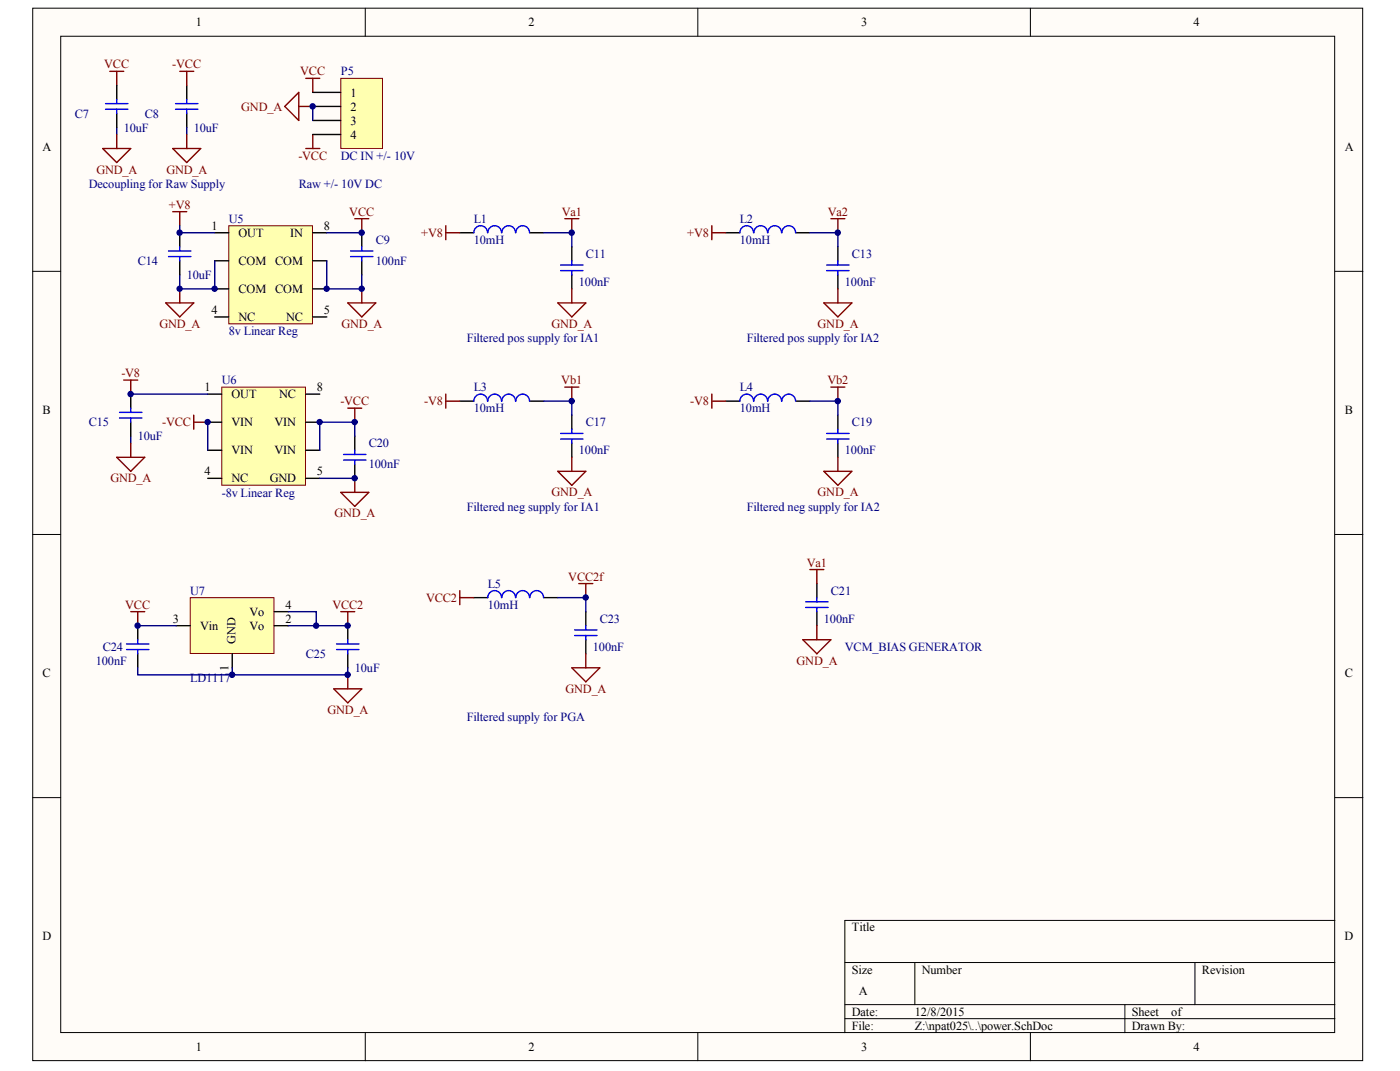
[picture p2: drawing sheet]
<svg xmlns="http://www.w3.org/2000/svg" width="271mm" height="207mm" viewBox="0 0 271 207" stroke-linecap="round" stroke-linejoin="round" font-family="sans-serif">
<defs><g id="words">
<g font-size="2.4">
<text x="37.9" y="5.1">1</text>
<text x="102.3" y="5.1">2</text>
<text x="166.6" y="5.1">3</text>
<text x="231" y="5.1">4</text>
<text x="67.8" y="18.7">1</text>
<text x="67.8" y="21.4">2</text>
<text x="8.2" y="29.1">A</text>
<text x="67.8" y="24.1">3</text>
<text x="67.8" y="26.8">4</text>
<text x="260.2" y="29.1">A</text>
<text x="40.9" y="44.4">1</text>
<text x="46.2" y="45.8">OUT</text>
<text x="56.1" y="45.8">IN</text>
<text x="62.7" y="44.4">8</text>
<text x="46.2" y="51.2">COM</text>
<text x="53.3" y="51.2">COM</text>
<text x="46.2" y="56.7">COM</text>
<text x="53.3" y="56.7">COM</text>
<text x="40.9" y="60.7">4</text>
<text x="46.2" y="62.1">NC</text>
<text x="55.4" y="62.1">NC</text>
<text x="62.7" y="60.7">5</text>
<text x="39.6" y="75.6">1</text>
<text x="44.8" y="77">OUT</text>
<text x="54" y="77">NC</text>
<text x="61.3" y="75.6">8</text>
<text x="8.3" y="80">B</text>
<text x="44.8" y="82.4">VIN</text>
<text x="53.1" y="82.4">VIN</text>
<text x="260.3" y="80">B</text>
<text x="44.8" y="87.9">VIN</text>
<text x="53.1" y="87.9">VIN</text>
<text x="39.6" y="91.9">4</text>
<text x="44.8" y="93.3">NC</text>
<text x="52.2" y="93.3">GND</text>
<text x="61.3" y="91.9">5</text>
<text x="48.3" y="119.1">Vo</text>
<text x="55.2" y="117.7">4</text>
<text x="33.5" y="120.4">3</text>
<text x="38.7" y="121.8">Vin</text>
<text x="45.6" y="124.5" transform="rotate(-90 45.6 124.5)">GND</text>
<text x="48.3" y="121.8">Vo</text>
<text x="55.2" y="120.4">2</text>
<text x="8.3" y="130.9">C</text>
<text x="44.2" y="129.8" transform="rotate(-90 44.2 129.8)">1</text>
<text x="260.3" y="130.9">C</text>
<text x="8.2" y="181.8">D</text>
<text x="164.9" y="180.1">Title</text>
<text x="260.2" y="181.8">D</text>
<text x="164.9" y="188.2">Size</text>
<text x="178.4" y="188.2">Number</text>
<text x="232.6" y="188.2">Revision</text>
<text x="164.9" y="196.4">Date:</text>
<text x="166.2" y="192.3">A</text>
<text x="177.1" y="196.4">12/8/2015</text>
<text x="219.1" y="196.4">Sheet</text>
<text x="226.7" y="196.4">of</text>
<text x="37.9" y="203.2">1</text>
<text x="102.3" y="203.2">2</text>
<text x="164.9" y="199.1">File:</text>
<text x="166.6" y="203.2">3</text>
<text x="177.1" y="199.1">Z:\npat025\..\power.SchDoc</text>
<text x="219.1" y="199.1">Drawn By:</text>
<text x="231" y="203.2">4</text>
</g>
<g font-size="2.4" fill="#800000">
<text x="20.2" y="13.2">VCC</text>
<text x="33.3" y="13.2">-VCC</text>
<text x="58.1" y="14.6">VCC</text>
<text x="46.7" y="21.4">GND_A</text>
<text x="18.7" y="33.6">GND_A</text>
<text x="32.2" y="33.6">GND_A</text>
<text x="57.7" y="30.8">-VCC</text>
<text x="32.7" y="40.4">aV8</text>
<text x="67.6" y="41.7">VCC</text>
<text x="108.7" y="41.7">Va1</text>
<text x="160.2" y="41.7">Va2</text>
<text x="81.5" y="45.8">aV8</text>
<text x="133" y="45.8">aV8</text>
<text x="30.9" y="63.4">GND_A</text>
<text x="66.1" y="63.4">GND_A</text>
<text x="106.7" y="63.4">GND_A</text>
<text x="158.2" y="63.4">GND_A</text>
<text x="23.5" y="72.9">-V8</text>
<text x="108.6" y="74.3">Vb1</text>
<text x="160.1" y="74.3">Vb2</text>
<text x="31.4" y="82.4">-VCC</text>
<text x="65.9" y="78.4">-VCC</text>
<text x="82.1" y="78.4">-V8</text>
<text x="133.6" y="78.4">-V8</text>
<text x="21.4" y="93.3">GND_A</text>
<text x="106.7" y="96">GND_A</text>
<text x="158.2" y="96">GND_A</text>
<text x="64.7" y="100">GND_A</text>
<text x="110" y="112.3">VCC2f</text>
<text x="156.1" y="109.6">Va1</text>
<text x="24.2" y="117.7">VCC</text>
<text x="64.3" y="117.7">VCC2</text>
<text x="82.4" y="116.4">VCC2</text>
<text x="154.2" y="128.5">GND_A</text>
<text x="109.4" y="134">GND_A</text>
<text x="63.4" y="138">GND_A</text>
</g>
<g font-size="2.4" fill="#000080">
<text x="65.9" y="14.6">P5</text>
<text x="14.5" y="22.7">C7</text>
<text x="28" y="22.7">C8</text>
<text x="23.9" y="25.4">10uF</text>
<text x="37.5" y="25.4">10uF</text>
<text x="65.9" y="30.9">DC IN a/- 10V</text>
<text x="17.2" y="36.3">Decoupling for Raw Supply</text>
<text x="57.8" y="36.3">Raw a/- 10V DC</text>
<text x="44.3" y="43.1">U5</text>
<text x="72.7" y="47.2">C9</text>
<text x="91.7" y="47.2">10mH</text>
<text x="91.7" y="43.1">L1</text>
<text x="143.2" y="47.2">10mH</text>
<text x="143.2" y="43.1">L2</text>
<text x="26.7" y="51.2">C14</text>
<text x="36.1" y="53.9">10uF</text>
<text x="72.7" y="51.2">100nF</text>
<text x="113.4" y="49.9">C11</text>
<text x="164.9" y="49.9">C13</text>
<text x="112" y="55.3">100nF</text>
<text x="163.5" y="55.3">100nF</text>
<text x="44.3" y="64.8">8v Linear Reg</text>
<text x="90.3" y="66.2">Filtered pos supply for IA1</text>
<text x="144.5" y="66.2">Filtered pos supply for IA2</text>
<text x="42.9" y="74.3">U6</text>
<text x="91.7" y="75.6">L3</text>
<text x="143.2" y="75.6">L4</text>
<text x="17.2" y="82.4">C15</text>
<text x="91.7" y="79.7">10mH</text>
<text x="113.4" y="82.4">C17</text>
<text x="143.2" y="79.7">10mH</text>
<text x="164.9" y="82.4">C19</text>
<text x="26.7" y="85.1">10uF</text>
<text x="71.4" y="86.5">C20</text>
<text x="112" y="87.9">100nF</text>
<text x="163.5" y="87.9">100nF</text>
<text x="42.9" y="96">-8v Linear Reg</text>
<text x="71.4" y="90.6">100nF</text>
<text x="90.3" y="98.7">Filtered neg supply for IA1</text>
<text x="144.5" y="98.7">Filtered neg supply for IA2</text>
<text x="94.4" y="113.6">L5</text>
<text x="36.8" y="115">U7</text>
<text x="94.4" y="117.7">10mH</text>
<text x="160.8" y="115">C21</text>
<text x="19.9" y="125.8">C24</text>
<text x="114.7" y="125.8">100nF</text>
<text x="116.1" y="120.4">C23</text>
<text x="159.4" y="120.4">100nF</text>
<text x="163.5" y="125.8">VCM_BIAS GENERATOR</text>
<text x="18.5" y="128.6">100nF</text>
<text x="36.8" y="131.8">LD1117</text>
<text x="59.2" y="127.2">C25</text>
<text x="68.7" y="129.9">10uF</text>
<text x="90.3" y="139.4">Filtered supply for PGA</text>
</g>
</g></defs>
<g fill="#fffcf8" stroke="#000" stroke-width=".19">
<path d="M6.3 1.6h257.4v203.5h-257.4z"/>
<path d="M11.8 7h246.5v192.6h-246.5z"/>
</g>
<g fill="none" stroke="#000" stroke-width=".19">
<path d="M70.7 1.6v5.4M135 1.6v5.4M199.4 1.6v5.4M6.3 52.5h5.5M258.3 52.5h5.5M6.3 103.3h5.5M258.3 103.3h5.5M6.3 154.2h5.5M258.3 154.2h5.5M258.3 178h-94.8v21.7M70.7 199.7v5.4M135 199.7v5.4"/>
<path d="M163.5 186.1h94.8M163.5 194.2h94.8M163.5 197h94.8M177.1 186.1v8.1M199.4 199.7v5.4M217.7 194.2v5.5M231.2 186.1v8.1"/>
</g>
<path d="M23.9 73.5h2.8M25.3 73.5v2.7M37.5 80.3v2.7M37.5 81.6h2.7" fill="none" stroke="#800000" stroke-width=".27"/>
<path d="M68.7 84.3v2.8M68.7 89.8v2.7" fill="none" stroke="#000" stroke-width=".27"/>
<path d="M66.5 87.9h4.3M66.5 89h4.3M68.7 87.1v.8M68.7 89v.8" fill="none" stroke="#00f" stroke-width=".27"/>
<path d="M42.9 74.8h16.2v19h-16.2z" fill="#ffffb0" stroke="#800000" stroke-width=".19"/>
<path d="M70 45v2.7M70 50.4v2.7M40.2 76.2h2.7M59.2 76.2h2.7M40.2 81.6h2.7M40.2 87.1h2.7M40.2 92.5h2.7M59.2 81.6h2.7M59.2 87.1h2.7M59.2 92.5h2.7" fill="none" stroke="#000" stroke-width=".27"/>
<path d="M33.4 40.9h2.7M34.8 40.9v2.7M68.7 42.3h2.7M70 42.3v2.7M67.3 78.9h2.7M68.7 78.9v2.7" fill="none" stroke="#800000" stroke-width=".27"/>
<path d="M25.3 76.2h14.9M25.3 84.3v1.4M40.2 81.6v5.5M61.9 92.5h6.8M68.7 84.3v-2.7h-6.8v5.5" fill="none" stroke="#000080" stroke-width=".27"/>
<path d="M67.8 48.5h4.4M67.8 49.6h4.4M70 47.7v.8M70 49.6v.8" fill="none" stroke="#00f" stroke-width=".27"/>
<path d="M44.3 43.6h16.2v19h-16.2z" fill="#ffffb0" stroke="#800000" stroke-width=".19"/>
<path d="M36.1 16.5v2.7M36.1 21.9v2.7M41.6 45h2.7M41.6 50.4h2.7M41.6 55.9h2.7M60.5 45h2.7M60.5 50.4h2.7M60.5 55.9h2.7M41.6 61.3h2.7M60.5 61.3h2.7" fill="none" stroke="#000" stroke-width=".27"/>
<path d="M34.8 43.6v1.4h6.8M41.6 50.4v5.5h-6.8v-2.8M63.2 50.4v5.5h6.8v-2.8M63.2 45h6.8" fill="none" stroke="#000080" stroke-width=".27"/>
<path d="M36.1 19.2v.8M34 20h4.3M34 21.1h4.3M36.1 21.1v.8" fill="none" stroke="#00f" stroke-width=".27"/>
<path d="M59.2 15.2h2.7M60.5 15.2v2.7M59.2 28.7h2.7M60.5 26v2.7" fill="none" stroke="#800000" stroke-width=".27"/>
<path d="M65.9 15.2h8.1v13.5h-8.1z" fill="#ffffb0" stroke="#800000" stroke-width=".19"/>
<g fill="none" stroke="#000" stroke-width=".27">
<path d="M60.5 17.9h5.4M60.5 20.6h5.4M60.5 23.3h5.4M60.5 26h5.4M89 45h2.7M102.5 45h2.7M110.7 47.7v2.7M110.7 53.1v2.8M140.5 45h2.7M154 45h2.7M162.1 47.7v2.7M162.1 53.1v2.8"/>
<path d="M89 77.6h2.7M102.5 77.6h2.7M140.5 77.6h2.7M154 77.6h2.7M110.7 80.3v2.7M110.7 85.7v2.7M162.1 80.3v2.7M162.1 85.7v2.7M26.7 121v2.7M26.7 126.4v2.7"/>
</g>
<g fill="none" stroke="#800000" stroke-width=".27">
<path d="M21.2 13.8h2.7M22.6 13.8v2.7M34.8 13.8h2.7M36.1 13.8v2.7M86.3 43.6v2.8M86.3 45h2.7M109.3 42.3h2.7M110.7 42.3v2.7M137.8 45h2.7M137.8 43.6v2.8M160.8 42.3h2.7M162.1 42.3v2.7"/>
<path d="M86.3 76.2v2.7M86.3 77.6h2.7M109.3 74.8h2.7M110.7 74.8v2.8M137.8 77.6h2.7M137.8 76.2v2.7M160.8 74.8h2.7M162.1 74.8v2.8M25.3 118.3h2.7M26.7 118.3v2.7M65.9 118.3h2.8M67.3 118.3v2.7"/>
</g>
<path d="M22.6 24.6v1.4M36.1 24.6v1.4M60.5 20.6v2.7M105.2 45h5.5v2.7M156.7 45h5.4v2.7M105.2 77.6h5.5v2.7M156.7 77.6h5.4v2.7" fill="none" stroke="#000080" stroke-width=".27"/>
<g fill="none" stroke="#00f" stroke-width=".27">
<path d="M94.3 45a1.33 1.33 0 0 0-1.3-1.4 1.33 1.33 0 0 0-1.3 1.4M97.1 45a1.33 1.33 0 0 0-1.4-1.4 1.33 1.33 0 0 0-1.3 1.4M99.8 45a1.33 1.33 0 0 0-1.4-1.4 1.33 1.33 0 0 0-1.3 1.4M102.5 45a1.33 1.33 0 0 0-1.4-1.4 1.33 1.33 0 0 0-1.3 1.4M108.5 51.2h4.3M108.5 52.3h4.3M110.7 50.4v.8M110.7 52.3v.8M145.8 45a1.33 1.33 0 0 0-1.3-1.4 1.33 1.33 0 0 0-1.3 1.4M148.5 45a1.33 1.33 0 0 0-1.3-1.4 1.33 1.33 0 0 0-1.3 1.4M151.3 45a1.33 1.33 0 0 0-1.4-1.4 1.33 1.33 0 0 0-1.3 1.4M154 45a1.33 1.33 0 0 0-1.4-1.4 1.33 1.33 0 0 0-1.3 1.4"/>
<path d="M160 51.2h4.3M160 52.3h4.3M162.1 50.4v.8M162.1 52.3v.8M94.3 77.6a1.33 1.33 0 0 0-1.3-1.4 1.33 1.33 0 0 0-1.3 1.4M97.1 77.6a1.33 1.33 0 0 0-1.4-1.4 1.33 1.33 0 0 0-1.3 1.4M99.8 77.6a1.33 1.33 0 0 0-1.4-1.4 1.33 1.33 0 0 0-1.3 1.4M102.5 77.6a1.33 1.33 0 0 0-1.4-1.4 1.33 1.33 0 0 0-1.3 1.4M145.8 77.6a1.33 1.33 0 0 0-1.3-1.4 1.33 1.33 0 0 0-1.3 1.4M148.5 77.6a1.33 1.33 0 0 0-1.3-1.4 1.33 1.33 0 0 0-1.3 1.4M151.3 77.6a1.33 1.33 0 0 0-1.4-1.4 1.33 1.33 0 0 0-1.3 1.4M154 77.6a1.33 1.33 0 0 0-1.4-1.4 1.33 1.33 0 0 0-1.3 1.4"/>
<path d="M108.5 83.8h4.3M108.5 84.9h4.3M110.7 83v.8M110.7 84.9v.8M160 83.8h4.3M160 84.9h4.3M162.1 83v.8M162.1 84.9v.8M24.5 124.5h4.3M24.5 125.6h4.3M26.7 123.7v.8M26.7 125.6v.8"/>
</g>
<path d="M36.8 115.6h16.2v10.8h-16.2z" fill="#ffffb0" stroke="#800000" stroke-width=".19"/>
<g fill="none" stroke="#000" stroke-width=".27">
<path d="M22.6 16.5v2.7M22.6 21.9v2.7M34.8 45v2.7M34.8 50.4v2.7M25.3 76.2v2.7M25.3 81.6v2.7M53.1 118.3h2.7M91.7 115.6h2.7M105.2 115.6h2.7M113.4 118.3v2.7M158.1 112.8v2.8M158.1 118.3v2.7"/>
<path d="M34.1 121h2.7M44.9 126.4v2.7M53.1 121h2.7M67.3 121v2.7M67.3 126.4v2.7M113.4 123.7v2.7"/>
</g>
<g fill="none" stroke="#00f" stroke-width=".27">
<path d="M22.6 19.2v.8M20.4 20h4.4M20.4 21.1h4.4M22.6 21.1v.8M32.6 48.5h4.4M32.6 49.6h4.4M34.8 47.7v.8M34.8 49.6v.8M23.1 79.7h4.4M25.3 78.9v.8M23.1 80.8h4.4M25.3 80.8v.8"/>
<path d="M97.1 115.6a1.33 1.33 0 0 0-1.4-1.4 1.33 1.33 0 0 0-1.3 1.4M99.8 115.6a1.33 1.33 0 0 0-1.4-1.4 1.33 1.33 0 0 0-1.3 1.4M102.5 115.6a1.33 1.33 0 0 0-1.4-1.4 1.33 1.33 0 0 0-1.3 1.4M105.2 115.6a1.33 1.33 0 0 0-1.3-1.4 1.33 1.33 0 0 0-1.4 1.4M155.9 116.4h4.3M155.9 117.5h4.3M158.1 115.6v.8M158.1 117.5v.8M65.1 124.5h4.4M65.1 125.6h4.4M67.3 123.7v.8M67.3 125.6v.8"/>
<path d="M111.2 121.8h4.3M111.2 122.9h4.3M113.4 121v.8M113.4 122.9v.8"/>
</g>
<g fill="none" stroke="#800000" stroke-width=".27">
<path d="M57.8 17.9v5.4l-2.7-2.7zM19.9 28.7h5.4l-2.7 2.7zM22.6 26v2.7M33.4 28.7h5.4l-2.7 2.7zM36.1 26v2.7M57.8 20.6h2.7M32.1 58.6h5.4l-2.7 2.7zM34.8 55.9v2.7M67.3 58.6h5.4l-2.7 2.7zM70 55.9v2.7M107.9 58.6h5.5l-2.7 2.7zM110.7 55.9v2.7"/>
<path d="M159.4 58.6h5.5l-2.8 2.7zM162.1 55.9v2.7M22.6 88.4h5.4l-2.7 2.7zM25.3 85.7v2.7M65.9 95.2h5.5l-2.7 2.7zM68.7 92.5v2.7M107.9 91.1h5.5l-2.7 2.7zM110.7 88.4v2.7M159.4 91.1h5.5l-2.8 2.7zM162.1 88.4v2.7M89 114.2v2.7M89 115.6h2.7"/>
<path d="M112 112.8h2.7M113.4 112.8v2.8M156.7 110.1h2.7M158.1 110.1v2.7M64.6 133.2h5.4l-2.7 2.7zM67.3 130.5v2.7M110.7 129.1h5.4l-2.7 2.7zM113.4 126.4v2.7M155.4 123.7h5.4l-2.7 2.7zM158.1 121v2.7"/>
</g>
<path d="M55.8 118.3h5.4v2.7h6.1M107.9 115.6h5.5v2.7M26.7 129.1v1.4h18.2v-1.4M26.7 121h7.4M55.8 121h5.4M67.3 129.1v1.4h-22.4" fill="none" stroke="#000080" stroke-width=".27"/>
<g fill="#000080" stroke="#000080" stroke-width=".19">
<circle cx="25.3" cy="76.2" r=".52"/>
<circle cx="26.6" cy="121" r=".52"/>
<circle cx="34.8" cy="55.8" r=".52"/>
<circle cx="34.7" cy="45" r=".52"/>
<circle cx="40.2" cy="81.6" r=".52"/>
<circle cx="41.5" cy="55.8" r=".52"/>
<circle cx="44.9" cy="130.5" r=".52"/>
<circle cx="60.5" cy="20.6" r=".52"/>
<circle cx="61.2" cy="121" r=".52"/>
<circle cx="61.9" cy="81.6" r=".52"/>
<circle cx="63.2" cy="55.8" r=".52"/>
<circle cx="67.3" cy="130.5" r=".52"/>
<circle cx="67.3" cy="121" r=".52"/>
<circle cx="68.6" cy="92.5" r=".52"/>
<circle cx="68.6" cy="81.6" r=".52"/>
<circle cx="70" cy="55.8" r=".52"/>
<circle cx="70" cy="45" r=".52"/>
<circle cx="110.6" cy="77.5" r=".52"/>
<circle cx="110.6" cy="45" r=".52"/>
<circle cx="113.3" cy="115.5" r=".52"/>
<circle cx="162.1" cy="77.5" r=".52"/>
<circle cx="162.1" cy="45" r=".52"/>
</g>
<use href="#words"/>
</svg>
